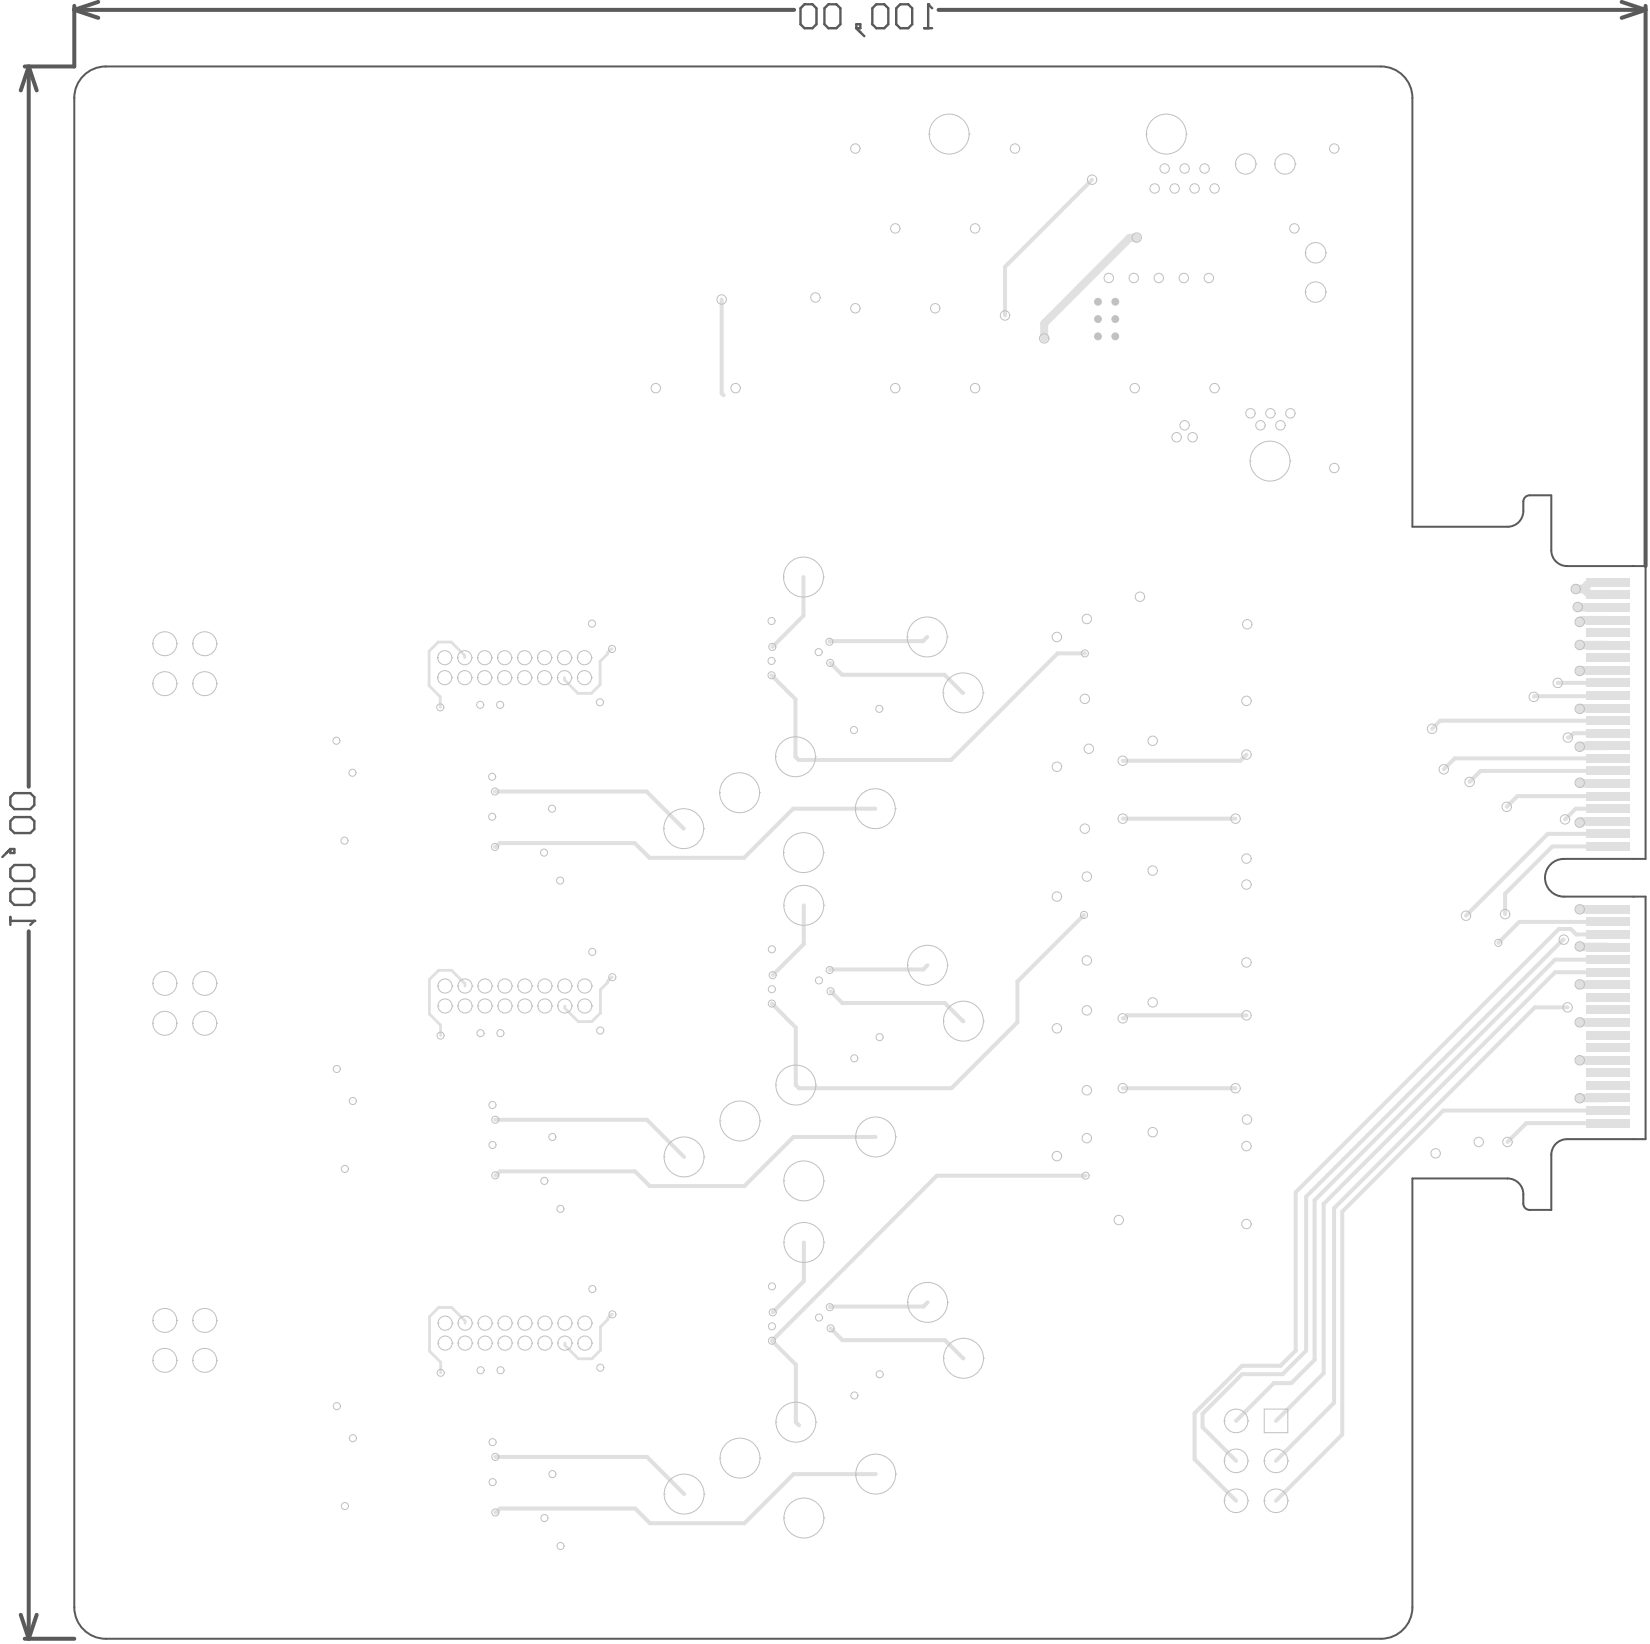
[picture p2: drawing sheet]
<svg xmlns="http://www.w3.org/2000/svg" width="349mm" height="348mm" viewBox="0 0 349 348" stroke-linecap="round" stroke-linejoin="round" font-family="sans-serif">
<g fill="none" stroke="#5a5a5a" stroke-width=".84">
<path d="M6.1 14.1l-1.7 5M6.1 14.1l1.7 5M6.1 14.1v152.4M15.7 2.1l5.1 1.7M15.7 1.2v12.9h-10.5M15.7 2.1h152.4M20.8 .4l-5.1 1.7M198.7 2.1h149.6M343.2 .4l5.1 1.7M348.3 1.2v118.6M348.3 2.1l-5.1 1.7M6.1 197v149.7"/>
<path d="M4.4 341.7l1.7 5M5.2 346.7h10.5M7.8 341.7l-1.7 5"/>
</g>
<path d="M2.2 194v1.7M2.2 194.8h5.1" fill="none" stroke="#5a5a5a" stroke-width=".51"/>
<circle cx="7.3" cy="194.8" r=".25" fill="#5a5a5a"/>
<path d="M195.6 6h1.7M196.5 .9v5.1M2.2 179.6h.8v.9h-.8zM2.2 179.6l-1.7 1.7M3 167.8h3.4l.9 .9v1.6l-.9 .9h-3.4l-.8-.9v-1.6zM3 172.9h3.4l.9 .8v1.7l-.9 .9h-3.4l-.8-.9v-1.7zM2.2 188.9l.8-.8h3.4l.9 .8v1.7l-.9 .9h-3.4l-.8-.9zM2.2 183.9l.8-.9h3.4l.9 .9v1.7l-.9 .8h-3.4l-.8-.8zM7.3 194.8l-.9 .9" fill="none" stroke="#5a5a5a" stroke-width=".51"/>
<circle cx="196.5" cy=".9" r=".25" fill="#5a5a5a"/>
<path d="M170.3 .9h1.7l.8 .9v3.3l-.8 .9h-1.7l-.9-.9v-3.3zM175.3 .9h1.7l.9 .9v3.3l-.9 .9h-1.7l-.8-.9v-3.3zM181.3 5.1h.8v.9h-.8zM181.3 6l1.6 1.7M185.5 .9h1.7l.8 .9v3.3l-.8 .9h-1.7l-.9-.9v-3.3zM190.6 .9h1.6l.9 .9v3.3l-.9 .9h-1.6l-.9-.9v-3.3zM196.5 .9l.8 .9" fill="none" stroke="#5a5a5a" stroke-width=".51"/>
<g fill="none" stroke="#e0e0e0" stroke-width="1.8">
<path d="M334 128.4l6.3 .1M334.4 136.5h.1M334.4 136.5h5.9M340.3 131.2h-5.5l-.4 .4M340.3 123.2h-3.8l-1.3 1.4h-1.7l1.9 .1 1.1 1.2h3.8M340.3 157.8h-5.7l-.2 .2M340.3 141.8l-5.9 .2M340.3 149.8h-5.7l-.2 .2M334.4 165.6l.2 .2h5.7M340.3 173.8h-5.6l-.3 .3M334.4 192.4h.1M334.4 192.4h5.9"/>
<path d="M340.3 192.4h.1M334.4 216.3h.1M334.4 208.3l5.9 .1M334.4 200.3l5.9 .1M334.4 216.3h5.9M334.4 224.3h.1M334.4 224.3h5.9M334.4 232.3v.1M340.3 232.3h-5.9M340.3 224.3h.1"/>
</g>
<g fill="none" stroke="#e0e0e0" stroke-width=".84">
<path d="M231.2 38l-18.5 18.5v10.2M152.7 63.4v19.8l.5 .4M170.1 122.1v8.2l-6.6 6.6M196.3 134.8l-.9 .9h-19.7l-.1 .1M229.6 138.2h-5.7l-22.6 22.6h-32.2l-.7-.7v-12.1l-5.1-5.1M175.7 140.3l2.5 2.5h21.7l4 3.8M263.8 159.7l-1.3 1.3h-24.9M329.7 144.5h10.6M340.3 144.5h.1M340.3 155.1h-7.2l-.9 .9h-.3M340.3 147.2l-.2 .1h-15.3l-.1 .1M340.3 152.5h-35.5l-1.7 1.7"/>
<path d="M104.8 167.5h32.1l7.8 7.8M185.3 171.1h-17.4l-10.4 10.4h-20l-3.1-3.1h-28.6l-.9 .8h-.1M237.6 173.2h23.9M340.3 179.1h-11.7l-10 10v4.3M340.3 171.1h-6.8l-2.2 2.3M340.3 160.5h-32.4l-2.3 2.3M340.3 163.1h-26.9l-2.3 2.3M340.3 168.4h-19.1l-2.3 2.3M340.3 176.4h-12.7l-17.3 17.3M170.1 191.6v8.1l-6.6 6.6M229.5 193.6l-14.1 14.1v8.6l-14 14h-32.3l-.7-.7v-12.2l-5-5.1M331 198.8h-.2l-54.3 54.4v32.6l-5 5h-8.6l-8.4 8.3v2.9l7.1 7.1"/>
<path d="M340.3 197.7h-6.7l-1.1-1.1h-2.5l-55.7 55.7v33.5l-3.3 3.2h-8.1l-10 10v9.7l8.7 8.8M340.3 195.1h-18.7l-4.5 4.4M175.8 209.7l2.5 2.5h21.7l3.9 3.9M196.3 204.2l-.9 .9h-19.7l-.1 .1M263.8 214.8h-25.2l-.6 .7h-.4M331.8 213.1h-6.9l-42.5 42.5v41.2l-12.3 12.3M340.3 205.7h-11.1l-49 49v35.9l-10.1 10M340.3 203h-11.2l-50.8 50.9v33.8l-4.9 4.9h-3.8l-8 8M104.8 236.9h32.1l7.9 7.9M237.6 230.3h23.9M340.3 235h-34.8l-21.4 21.4v47.1l-14 14M340.3 237.6h-17.2l-4 4"/>
<path d="M185.3 240.6h-17.3l-10.4 10.4h-20.1l-3.1-3.2h-28.6l-.8 .9h-.2M229.8 248.8h-31.5l-34.9 34.9 5.1 5v12.2l.6 .7M170.2 262.9v8.2l-6.6 6.6M196.3 275.6l-.8 .8h-19.7l-.2 .2M175.8 281.1l2.5 2.5h21.7l3.9 3.8M104.9 308.3h32.1l7.8 7.8M185.4 311.9h-17.4l-10.4 10.4h-20l-3.2-3.1h-28.5l-.9 .8h-.1"/>
</g>
<path d="M240.6 50.3h-1.5l-18.1 18.1v3.2" fill="none" stroke="#e0e0e0" stroke-width="1.7"/>
<path d="M98.4 139.2v-.5l-2.9-2.9h-2.7l-2 2v7.3l2.4 2.3v2.3M129.5 137.3l-.9 .8v.3l-1.6 1.5v5l-1.8 1.8h-2.9l-2.8-2.9v-.4M127 144.8h.1M98.4 208.6v-.4l-2.8-2.9h-2.8l-1.9 1.9v7.3l2.4 2.4v2.2M129.6 206.8l-.9 .8v.2l-1.6 1.6-.1 5-1.7 1.8h-2.9l-2.9-2.9v-.5M98.4 280v-.5l-2.8-2.9h-2.7l-2 2v7.3l2.4 2.3v2.3M129.6 278.1l-.9 .8v.3l-1.6 1.5v5l-1.8 1.8h-2.9l-2.8-2.9v-.4" fill="none" stroke="#e0e0e0" stroke-width=".59"/>
<g fill="none" stroke="#c0c0c0" stroke-width=".21">
<circle cx="249.1" cy="92.5" r="1"/>
<circle cx="250.7" cy="90" r="1"/>
<circle cx="252.4" cy="92.5" r="1"/>
<circle cx="241.3" cy="126.3" r="1"/>
</g>
<g fill="#c0c0c0">
<circle cx="232.4" cy="71.2" r=".83"/>
<circle cx="236.1" cy="71.2" r=".83"/>
<circle cx="232.4" cy="67.5" r=".83"/>
<circle cx="236.1" cy="67.5" r=".83"/>
<circle cx="232.4" cy="63.8" r=".83"/>
<circle cx="236.1" cy="63.8" r=".83"/>
</g>
<g fill="none" stroke="#c0c0c0" stroke-width=".21">
<path d="M196.7 28.4h.1M196.7 28.4a4.2 4.2 0 0 0 4.2 4.2 4.2 4.2 0 0 0 4.2-4.2M196.7 28.4a4.2 4.2 0 0 1 4.2-4.3 4.2 4.2 0 0 1 4.2 4.3M205.1 28.4h.1M242.7 28.4h.1M242.7 28.4a4.2 4.2 0 0 0 4.2 4.2 4.2 4.2 0 0 0 4.2-4.2M242.7 28.4a4.2 4.2 0 0 1 4.2-4.3 4.2 4.2 0 0 1 4.2 4.3M251.1 28.4h.1M261.5 34.7h.1M261.5 34.7a2.16 2.16 0 0 0 2.2 2.2 2.16 2.16 0 0 0 2.1-2.2M261.5 34.7a2.16 2.16 0 0 1 2.2-2.2 2.16 2.16 0 0 1 2.1 2.2M265.8 34.7h.1"/>
<path d="M269.8 34.7h.1M269.8 34.7a2.16 2.16 0 0 0 2.2 2.2 2.16 2.16 0 0 0 2.1-2.2M269.8 34.7a2.16 2.16 0 0 1 2.2-2.2 2.16 2.16 0 0 1 2.1 2.2M274.1 34.7h.1M276.3 53.5h.1M276.3 53.5a2.16 2.16 0 0 0 2.2 2.1 2.16 2.16 0 0 0 2.1-2.1M276.3 53.5a2.16 2.16 0 0 1 2.2-2.2 2.16 2.16 0 0 1 2.1 2.2M280.6 53.5h.1M276.3 61.8h.1M276.3 61.8a2.16 2.16 0 0 0 2.2 2.2 2.16 2.16 0 0 0 2.1-2.2M276.3 61.8a2.16 2.16 0 0 1 2.2-2.2 2.16 2.16 0 0 1 2.1 2.2M280.6 61.8h.1"/>
<path d="M264.6 97.6h.1M264.6 97.6a4.2 4.2 0 0 0 4.2 4.2 4.2 4.2 0 0 0 4.3-4.2M264.6 97.6a4.2 4.2 0 0 1 4.2-4.3 4.2 4.2 0 0 1 4.3 4.3M273.1 97.6h.1M32.3 136.2h.1M32.3 136.2a2.53 2.53 0 0 0 2.6 2.5 2.53 2.53 0 0 0 2.5-2.5M32.3 136.2a2.53 2.53 0 0 1 2.6-2.5 2.53 2.53 0 0 1 2.5 2.5M37.4 136.2h.1M40.8 136.2h.1M40.8 136.2a2.53 2.53 0 0 0 2.5 2.5 2.53 2.53 0 0 0 2.6-2.5M40.8 136.2a2.53 2.53 0 0 1 2.5-2.5 2.53 2.53 0 0 1 2.6 2.5M45.9 136.2h.1"/>
<path d="M92.6 139.2a1.5 1.5 0 0 0 1.5 1.5 1.5 1.5 0 0 0 1.5-1.5M92.6 139.2a1.5 1.5 0 0 1 1.5-1.5 1.5 1.5 0 0 1 1.5 1.5M92.6 139.2h.1M95.6 139.2h.1M96.9 139.2a1.5 1.5 0 0 0 1.5 1.5 1.5 1.5 0 0 0 1.5-1.5M96.9 139.2a1.5 1.5 0 0 1 1.5-1.5 1.5 1.5 0 0 1 1.5 1.5M96.9 139.2h.1M99.9 139.2h.1M101.1 139.2a1.5 1.5 0 0 0 1.5 1.5 1.5 1.5 0 0 0 1.5-1.5M101.1 139.2a1.5 1.5 0 0 1 1.5-1.5 1.5 1.5 0 0 1 1.5 1.5M101.1 139.2h.1M104.1 139.2h.1"/>
<path d="M105.3 139.2a1.5 1.5 0 0 0 1.5 1.5 1.5 1.5 0 0 0 1.5-1.5M105.3 139.2a1.5 1.5 0 0 1 1.5-1.5 1.5 1.5 0 0 1 1.5 1.5M105.3 139.2h.1M108.3 139.2h.1M109.5 139.2a1.5 1.5 0 0 0 1.5 1.5 1.5 1.5 0 0 0 1.5-1.5M109.5 139.2a1.5 1.5 0 0 1 1.5-1.5 1.5 1.5 0 0 1 1.5 1.5M109.5 139.2h.1M112.5 139.2h.1M113.8 139.2a1.5 1.5 0 0 0 1.5 1.5 1.5 1.5 0 0 0 1.5-1.5M113.8 139.2a1.5 1.5 0 0 1 1.5-1.5 1.5 1.5 0 0 1 1.5 1.5M113.8 139.2h.1M116.8 139.2h.1"/>
<path d="M118 139.2a1.5 1.5 0 0 0 1.5 1.5 1.5 1.5 0 0 0 1.5-1.5M118 139.2a1.5 1.5 0 0 1 1.5-1.5 1.5 1.5 0 0 1 1.5 1.5M118 139.2h.1M121 139.2h.1M122.2 139.2h.1M125.2 139.2h.1M165.8 122.1h.1M165.8 122.1a4.2 4.2 0 0 0 4.3 4.2 4.2 4.2 0 0 0 4.2-4.2M165.8 122.1a4.2 4.2 0 0 1 4.3-4.2 4.2 4.2 0 0 1 4.2 4.2M174.3 122.1h.1M192 134.8h.1M192 134.8a4.2 4.2 0 0 0 4.3 4.2 4.2 4.2 0 0 0 4.2-4.2"/>
<path d="M192 134.8a4.2 4.2 0 0 1 4.3-4.3 4.2 4.2 0 0 1 4.2 4.3M200.5 134.8h.1M32.3 144.7h.1M32.3 144.7a2.53 2.53 0 0 0 2.6 2.5 2.53 2.53 0 0 0 2.5-2.5M32.3 144.7a2.53 2.53 0 0 1 2.6-2.6 2.53 2.53 0 0 1 2.5 2.6M37.4 144.7h.1M40.8 144.7h.1M40.8 144.7a2.53 2.53 0 0 0 2.5 2.5 2.53 2.53 0 0 0 2.6-2.5M40.8 144.7a2.53 2.53 0 0 1 2.5-2.6 2.53 2.53 0 0 1 2.6 2.6M45.9 144.7h.1M92.6 143.4a1.5 1.5 0 0 0 1.5 1.5 1.5 1.5 0 0 0 1.5-1.5M92.6 143.4a1.5 1.5 0 0 1 1.5-1.5 1.5 1.5 0 0 1 1.5 1.5"/>
<path d="M92.6 143.4h.1M95.6 143.4h.1M96.9 143.4a1.5 1.5 0 0 0 1.5 1.5 1.5 1.5 0 0 0 1.5-1.5M96.9 143.4a1.5 1.5 0 0 1 1.5-1.5 1.5 1.5 0 0 1 1.5 1.5M96.9 143.4h.1M99.9 143.4h.1M101.1 143.4a1.5 1.5 0 0 0 1.5 1.5 1.5 1.5 0 0 0 1.5-1.5M101.1 143.4a1.5 1.5 0 0 1 1.5-1.5 1.5 1.5 0 0 1 1.5 1.5M101.1 143.4h.1M104.1 143.4h.1M105.3 143.4a1.5 1.5 0 0 0 1.5 1.5 1.5 1.5 0 0 0 1.5-1.5M105.3 143.4a1.5 1.5 0 0 1 1.5-1.5 1.5 1.5 0 0 1 1.5 1.5"/>
<path d="M105.3 143.4h.1M108.3 143.4h.1M109.5 143.4a1.5 1.5 0 0 0 1.5 1.5 1.5 1.5 0 0 0 1.5-1.5M109.5 143.4a1.5 1.5 0 0 1 1.5-1.5 1.5 1.5 0 0 1 1.5 1.5M109.5 143.4h.1M112.5 143.4h.1M113.8 143.4a1.5 1.5 0 0 0 1.5 1.5 1.5 1.5 0 0 0 1.5-1.5M113.8 143.4a1.5 1.5 0 0 1 1.5-1.5 1.5 1.5 0 0 1 1.5 1.5M113.8 143.4h.1M116.8 143.4h.1M118 143.4a1.5 1.5 0 0 0 1.5 1.5 1.5 1.5 0 0 0 1.5-1.5M118 143.4a1.5 1.5 0 0 1 1.5-1.5 1.5 1.5 0 0 1 1.5 1.5"/>
<path d="M118 143.4h.1M121 143.4h.1M122.2 143.4h.1M125.2 143.4h.1M199.6 146.6h.1M199.6 146.6a4.2 4.2 0 0 0 4.3 4.2 4.2 4.2 0 0 0 4.2-4.2M199.6 146.6a4.2 4.2 0 0 1 4.3-4.2 4.2 4.2 0 0 1 4.2 4.2M208.1 146.6h.1M140.5 175.3h.1M140.5 175.3a4.2 4.2 0 0 0 4.2 4.3 4.2 4.2 0 0 0 4.2-4.3M140.5 175.3a4.2 4.2 0 0 1 4.2-4.2 4.2 4.2 0 0 1 4.2 4.2M148.9 175.3h.1"/>
<path d="M152.3 167.7h.1M152.3 167.7a4.2 4.2 0 0 0 4.3 4.2 4.2 4.2 0 0 0 4.2-4.2M152.3 167.7a4.2 4.2 0 0 1 4.3-4.2 4.2 4.2 0 0 1 4.2 4.2M160.8 167.7h.1M164.2 160.1h.1M164.2 160.1a4.2 4.2 0 0 0 4.2 4.2 4.2 4.2 0 0 0 4.2-4.2M164.2 160.1a4.2 4.2 0 0 1 4.2-4.2 4.2 4.2 0 0 1 4.2 4.2M172.6 160.1h.1M181 171.1h.1M181 171.1a4.2 4.2 0 0 0 4.3 4.2 4.2 4.2 0 0 0 4.2-4.2M181 171.1a4.2 4.2 0 0 1 4.3-4.2 4.2 4.2 0 0 1 4.2 4.2M189.5 171.1h.1"/>
<path d="M165.8 180.4h.1M165.8 180.4a4.2 4.2 0 0 0 4.3 4.2 4.2 4.2 0 0 0 4.2-4.2M165.8 180.4a4.2 4.2 0 0 1 4.3-4.2 4.2 4.2 0 0 1 4.2 4.2M165.9 191.6h.1M165.9 191.6a4.2 4.2 0 0 0 4.2 4.2 4.2 4.2 0 0 0 4.3-4.2M165.9 191.6a4.2 4.2 0 0 1 4.2-4.3 4.2 4.2 0 0 1 4.3 4.3M174.3 180.4h.1M174.4 191.6h.1M32.3 216.5h.1M32.3 216.5a2.53 2.53 0 0 0 2.6 2.5 2.53 2.53 0 0 0 2.5-2.5M32.3 216.5a2.53 2.53 0 0 1 2.6-2.5 2.53 2.53 0 0 1 2.5 2.5M32.3 208.1h.1"/>
<path d="M32.3 208.1a2.53 2.53 0 0 0 2.6 2.5 2.53 2.53 0 0 0 2.5-2.5M32.3 208.1a2.53 2.53 0 0 1 2.6-2.6 2.53 2.53 0 0 1 2.5 2.6M37.4 216.5h.1M37.4 208.1h.1M40.8 216.5h.1M40.8 216.5a2.53 2.53 0 0 0 2.5 2.5 2.53 2.53 0 0 0 2.6-2.5M40.8 216.5a2.53 2.53 0 0 1 2.5-2.5 2.53 2.53 0 0 1 2.6 2.5M40.8 208.1h.1M40.8 208.1a2.53 2.53 0 0 0 2.5 2.5 2.53 2.53 0 0 0 2.6-2.5M40.8 208.1a2.53 2.53 0 0 1 2.5-2.6 2.53 2.53 0 0 1 2.6 2.6M45.9 216.5h.1M45.9 208.1h.1"/>
<path d="M92.7 212.8h.1M92.7 212.8a1.5 1.5 0 0 0 1.5 1.5 1.5 1.5 0 0 0 1.5-1.5M92.7 212.8a1.5 1.5 0 0 1 1.5-1.5 1.5 1.5 0 0 1 1.5 1.5M92.7 208.6h.1M92.7 208.6a1.5 1.5 0 0 0 1.5 1.5 1.5 1.5 0 0 0 1.5-1.5M92.7 208.6a1.5 1.5 0 0 1 1.5-1.5 1.5 1.5 0 0 1 1.5 1.5M95.7 212.8h.1M95.7 208.6h.1M96.9 212.8h.1M96.9 212.8a1.5 1.5 0 0 0 1.5 1.5 1.5 1.5 0 0 0 1.5-1.5M96.9 212.8a1.5 1.5 0 0 1 1.5-1.5 1.5 1.5 0 0 1 1.5 1.5M96.9 208.6h.1"/>
<path d="M96.9 208.6a1.5 1.5 0 0 0 1.5 1.5 1.5 1.5 0 0 0 1.5-1.5M96.9 208.6a1.5 1.5 0 0 1 1.5-1.5 1.5 1.5 0 0 1 1.5 1.5M99.9 212.8h.1M99.9 208.6h.1M101.2 212.8h.1M101.2 212.8a1.5 1.5 0 0 0 1.5 1.5 1.5 1.5 0 0 0 1.5-1.5M101.2 212.8a1.5 1.5 0 0 1 1.5-1.5 1.5 1.5 0 0 1 1.5 1.5M101.2 208.6h.1M101.2 208.6a1.5 1.5 0 0 0 1.5 1.5 1.5 1.5 0 0 0 1.5-1.5M101.2 208.6a1.5 1.5 0 0 1 1.5-1.5 1.5 1.5 0 0 1 1.5 1.5M104.2 212.8h.1M104.2 208.6h.1"/>
<path d="M105.4 212.8h.1M105.4 212.8a1.5 1.5 0 0 0 1.5 1.5 1.5 1.5 0 0 0 1.5-1.5M105.4 212.8a1.5 1.5 0 0 1 1.5-1.5 1.5 1.5 0 0 1 1.5 1.5M105.4 208.6h.1M105.4 208.6a1.5 1.5 0 0 0 1.5 1.5 1.5 1.5 0 0 0 1.5-1.5M105.4 208.6a1.5 1.5 0 0 1 1.5-1.5 1.5 1.5 0 0 1 1.5 1.5M108.4 212.8h.1M108.4 208.6h.1M109.6 212.8h.1M109.6 212.8a1.5 1.5 0 0 0 1.5 1.5 1.5 1.5 0 0 0 1.5-1.5M109.6 212.8a1.5 1.5 0 0 1 1.5-1.5 1.5 1.5 0 0 1 1.5 1.5M109.6 208.6h.1"/>
<path d="M109.6 208.6a1.5 1.5 0 0 0 1.5 1.5 1.5 1.5 0 0 0 1.5-1.5M109.6 208.6a1.5 1.5 0 0 1 1.5-1.5 1.5 1.5 0 0 1 1.5 1.5M112.6 212.8h.1M112.6 208.6h.1M113.8 212.8h.1M113.8 212.8a1.5 1.5 0 0 0 1.5 1.5 1.5 1.5 0 0 0 1.5-1.5M113.8 212.8a1.5 1.5 0 0 1 1.5-1.5 1.5 1.5 0 0 1 1.5 1.5M113.8 208.6h.1M113.8 208.6a1.5 1.5 0 0 0 1.5 1.5 1.5 1.5 0 0 0 1.5-1.5M113.8 208.6a1.5 1.5 0 0 1 1.5-1.5 1.5 1.5 0 0 1 1.5 1.5M116.8 212.8h.1M116.8 208.6h.1"/>
<path d="M118.1 212.8h.1M118.1 212.8a1.5 1.5 0 0 0 1.4 1.5 1.5 1.5 0 0 0 1.5-1.5M118.1 212.8a1.5 1.5 0 0 1 1.4-1.5 1.5 1.5 0 0 1 1.5 1.5M118.1 208.6h.1M118.1 208.6a1.5 1.5 0 0 0 1.4 1.5 1.5 1.5 0 0 0 1.5-1.5M118.1 208.6a1.5 1.5 0 0 1 1.4-1.5 1.5 1.5 0 0 1 1.5 1.5M121 212.8h.1M121 208.6h.1M122.3 212.8h.1M122.3 212.8a1.5 1.5 0 0 0 1.5 1.5 1.5 1.5 0 0 0 1.5-1.5M122.3 212.8a1.5 1.5 0 0 1 1.5-1.5 1.5 1.5 0 0 1 1.5 1.5M122.3 208.6h.1"/>
<path d="M122.3 208.6a1.5 1.5 0 0 0 1.5 1.5 1.5 1.5 0 0 0 1.5-1.5M122.3 208.6a1.5 1.5 0 0 1 1.5-1.5 1.5 1.5 0 0 1 1.5 1.5M125.3 212.8h.1M125.3 208.6h.1M192.1 204.2h.1M192.1 204.2a4.2 4.2 0 0 0 4.2 4.3 4.2 4.2 0 0 0 4.2-4.3M192.1 204.2a4.2 4.2 0 0 1 4.2-4.2 4.2 4.2 0 0 1 4.2 4.2M199.7 216.1h.1M199.7 216.1a4.2 4.2 0 0 0 4.2 4.2 4.2 4.2 0 0 0 4.2-4.2M199.7 216.1a4.2 4.2 0 0 1 4.2-4.3 4.2 4.2 0 0 1 4.2 4.3M200.5 204.2h.1M208.1 216.1h.1"/>
<path d="M152.4 237.2h.1M152.4 237.2a4.2 4.2 0 0 0 4.2 4.2 4.2 4.2 0 0 0 4.2-4.2M152.4 237.2a4.2 4.2 0 0 1 4.2-4.2 4.2 4.2 0 0 1 4.2 4.2M160.8 237.2h.1M164.2 229.6h.1M164.2 229.6a4.2 4.2 0 0 0 4.2 4.2 4.2 4.2 0 0 0 4.3-4.2M164.2 229.6a4.2 4.2 0 0 1 4.2-4.2 4.2 4.2 0 0 1 4.3 4.2M172.7 229.6h.1M140.6 244.8h.1M140.6 244.8a4.2 4.2 0 0 0 4.2 4.2 4.2 4.2 0 0 0 4.2-4.2M140.6 244.8a4.2 4.2 0 0 1 4.2-4.2 4.2 4.2 0 0 1 4.2 4.2M149 244.8h.1"/>
<path d="M165.9 249.9h.1M165.9 249.9a4.2 4.2 0 0 0 4.2 4.2 4.2 4.2 0 0 0 4.3-4.2M165.9 249.9a4.2 4.2 0 0 1 4.2-4.3 4.2 4.2 0 0 1 4.3 4.3M174.4 249.9h.1M181.1 240.6h.1M181.1 240.6a4.2 4.2 0 0 0 4.2 4.2 4.2 4.2 0 0 0 4.3-4.2M181.1 240.6a4.2 4.2 0 0 1 4.2-4.3 4.2 4.2 0 0 1 4.3 4.3M189.6 240.6h.1M32.3 279.4h.1M32.3 279.4a2.53 2.53 0 0 0 2.6 2.5 2.53 2.53 0 0 0 2.5-2.5M32.3 279.4a2.53 2.53 0 0 1 2.6-2.6 2.53 2.53 0 0 1 2.5 2.6M37.4 279.4h.1"/>
<path d="M40.8 279.4h.1M40.8 279.4a2.53 2.53 0 0 0 2.5 2.5 2.53 2.53 0 0 0 2.6-2.5M40.8 279.4a2.53 2.53 0 0 1 2.5-2.6 2.53 2.53 0 0 1 2.6 2.6M45.9 279.4h.1M92.7 280a1.5 1.5 0 0 0 1.5 1.4 1.5 1.5 0 0 0 1.5-1.4M92.7 280a1.5 1.5 0 0 1 1.5-1.5 1.5 1.5 0 0 1 1.5 1.5M92.7 280h.1M95.7 280h.1M97 280a1.5 1.5 0 0 0 1.4 1.4 1.5 1.5 0 0 0 1.5-1.4M97 280a1.5 1.5 0 0 1 1.4-1.5 1.5 1.5 0 0 1 1.5 1.5M97 280h.1M99.9 280h.1"/>
<path d="M101.2 280a1.5 1.5 0 0 0 1.5 1.4 1.5 1.5 0 0 0 1.5-1.4M101.2 280a1.5 1.5 0 0 1 1.5-1.5 1.5 1.5 0 0 1 1.5 1.5M101.2 280h.1M104.2 280h.1M105.4 280a1.5 1.5 0 0 0 1.5 1.4 1.5 1.5 0 0 0 1.5-1.4M105.4 280a1.5 1.5 0 0 1 1.5-1.5 1.5 1.5 0 0 1 1.5 1.5M105.4 280h.1M108.4 280h.1M109.6 280a1.5 1.5 0 0 0 1.5 1.4 1.5 1.5 0 0 0 1.5-1.4M109.6 280a1.5 1.5 0 0 1 1.5-1.5 1.5 1.5 0 0 1 1.5 1.5M109.6 280h.1M112.6 280h.1"/>
<path d="M113.8 280a1.5 1.5 0 0 0 1.5 1.4 1.5 1.5 0 0 0 1.5-1.4M113.8 280a1.5 1.5 0 0 1 1.5-1.5 1.5 1.5 0 0 1 1.5 1.5M113.8 280h.1M116.8 280h.1M118.1 280a1.5 1.5 0 0 0 1.5 1.4 1.5 1.5 0 0 0 1.5-1.4M118.1 280a1.5 1.5 0 0 1 1.5-1.5 1.5 1.5 0 0 1 1.5 1.5M118.1 280h.1M121.1 280h.1M122.3 280a1.5 1.5 0 0 0 1.5 1.4 1.5 1.5 0 0 0 1.5-1.4M122.3 280a1.5 1.5 0 0 1 1.5-1.5 1.5 1.5 0 0 1 1.5 1.5M122.3 280h.1M125.3 280h.1"/>
<path d="M165.9 262.9h.1M165.9 262.9a4.2 4.2 0 0 0 4.3 4.2 4.2 4.2 0 0 0 4.2-4.2M165.9 262.9a4.2 4.2 0 0 1 4.3-4.2 4.2 4.2 0 0 1 4.2 4.2M174.4 262.9h.1M192.1 275.6h.1M192.1 275.6a4.2 4.2 0 0 0 4.2 4.2 4.2 4.2 0 0 0 4.3-4.2M192.1 275.6a4.2 4.2 0 0 1 4.2-4.3 4.2 4.2 0 0 1 4.3 4.3M200.6 275.6h.1M32.3 287.8h.1M32.3 287.8a2.53 2.53 0 0 0 2.6 2.6 2.53 2.53 0 0 0 2.5-2.6M32.3 287.8a2.53 2.53 0 0 1 2.6-2.5 2.53 2.53 0 0 1 2.5 2.5M37.4 287.8h.1"/>
<path d="M40.8 287.8h.1M40.8 287.8a2.53 2.53 0 0 0 2.5 2.6 2.53 2.53 0 0 0 2.6-2.6M40.8 287.8a2.53 2.53 0 0 1 2.5-2.5 2.53 2.53 0 0 1 2.6 2.5M45.9 287.8h.1M92.7 284.2a1.5 1.5 0 0 0 1.5 1.5 1.5 1.5 0 0 0 1.5-1.5M92.7 284.2a1.5 1.5 0 0 1 1.5-1.5 1.5 1.5 0 0 1 1.5 1.5M92.7 284.2h.1M95.7 284.2h.1M97 284.2a1.5 1.5 0 0 0 1.4 1.5 1.5 1.5 0 0 0 1.5-1.5M97 284.2a1.5 1.5 0 0 1 1.4-1.5 1.5 1.5 0 0 1 1.5 1.5M97 284.2h.1M99.9 284.2h.1"/>
<path d="M101.2 284.2a1.5 1.5 0 0 0 1.5 1.5 1.5 1.5 0 0 0 1.5-1.5M101.2 284.2a1.5 1.5 0 0 1 1.5-1.5 1.5 1.5 0 0 1 1.5 1.5M101.2 284.2h.1M104.2 284.2h.1M105.4 284.2a1.5 1.5 0 0 0 1.5 1.5 1.5 1.5 0 0 0 1.5-1.5M105.4 284.2a1.5 1.5 0 0 1 1.5-1.5 1.5 1.5 0 0 1 1.5 1.5M105.4 284.2h.1M108.4 284.2h.1M109.6 284.2a1.5 1.5 0 0 0 1.5 1.5 1.5 1.5 0 0 0 1.5-1.5M109.6 284.2a1.5 1.5 0 0 1 1.5-1.5 1.5 1.5 0 0 1 1.5 1.5M109.6 284.2h.1M112.6 284.2h.1"/>
<path d="M113.8 284.2a1.5 1.5 0 0 0 1.5 1.5 1.5 1.5 0 0 0 1.5-1.5M113.8 284.2a1.5 1.5 0 0 1 1.5-1.5 1.5 1.5 0 0 1 1.5 1.5M113.8 284.2h.1M116.8 284.2h.1M118.1 284.2a1.5 1.5 0 0 0 1.5 1.5 1.5 1.5 0 0 0 1.5-1.5M118.1 284.2a1.5 1.5 0 0 1 1.5-1.5 1.5 1.5 0 0 1 1.5 1.5M118.1 284.2h.1M121.1 284.2h.1M122.3 284.2a1.5 1.5 0 0 0 1.5 1.5 1.5 1.5 0 0 0 1.5-1.5M122.3 284.2a1.5 1.5 0 0 1 1.5-1.5 1.5 1.5 0 0 1 1.5 1.5M122.3 284.2h.1M125.3 284.2h.1"/>
<path d="M199.7 287.4h.1M199.7 287.4a4.2 4.2 0 0 0 4.2 4.2 4.2 4.2 0 0 0 4.3-4.2M199.7 287.4a4.2 4.2 0 0 1 4.2-4.2 4.2 4.2 0 0 1 4.3 4.2M208.2 287.4h.1M267.6 298.1h5v5h-5zM140.6 316.1h.1M140.6 316.1a4.2 4.2 0 0 0 4.2 4.2 4.2 4.2 0 0 0 4.2-4.2M140.6 316.1a4.2 4.2 0 0 1 4.2-4.2 4.2 4.2 0 0 1 4.2 4.2M149 316.1h.1M152.4 308.5h.1M152.4 308.5a4.2 4.2 0 0 0 4.2 4.2 4.2 4.2 0 0 0 4.3-4.2M152.4 308.5a4.2 4.2 0 0 1 4.2-4.2 4.2 4.2 0 0 1 4.3 4.2"/>
<path d="M160.9 308.5h.1M164.2 300.9h.1M164.2 300.9a4.2 4.2 0 0 0 4.3 4.2 4.2 4.2 0 0 0 4.2-4.2M164.2 300.9a4.2 4.2 0 0 1 4.3-4.2 4.2 4.2 0 0 1 4.2 4.2M172.7 300.9h.1M181.1 311.9h.1M181.1 311.9a4.2 4.2 0 0 0 4.3 4.2 4.2 4.2 0 0 0 4.2-4.2M181.1 311.9a4.2 4.2 0 0 1 4.3-4.2 4.2 4.2 0 0 1 4.2 4.2M189.6 311.9h.1M259.1 309.1h.1M259.1 309.1a2.49 2.49 0 0 0 2.5 2.5 2.49 2.49 0 0 0 2.5-2.5M259.1 309.1a2.49 2.49 0 0 1 2.5-2.5 2.49 2.49 0 0 1 2.5 2.5"/>
<path d="M259.1 300.6h.1M259.1 300.6a2.49 2.49 0 0 0 2.5 2.5 2.49 2.49 0 0 0 2.5-2.5M259.1 300.6a2.49 2.49 0 0 1 2.5-2.5 2.49 2.49 0 0 1 2.5 2.5M259.1 317.5h.1M259.1 317.5a2.49 2.49 0 0 0 2.5 2.5 2.49 2.49 0 0 0 2.5-2.5M259.1 317.5a2.49 2.49 0 0 1 2.5-2.5 2.49 2.49 0 0 1 2.5 2.5M264.1 309.1h.1M264.1 300.6h.1M264.1 317.5h.1M267.6 309.1h.1M267.6 309.1a2.49 2.49 0 0 0 2.5 2.5 2.49 2.49 0 0 0 2.5-2.5M267.6 309.1a2.49 2.49 0 0 1 2.5-2.5 2.49 2.49 0 0 1 2.5 2.5"/>
<path d="M267.6 317.5h.1M267.6 317.5a2.49 2.49 0 0 0 2.5 2.5 2.49 2.49 0 0 0 2.5-2.5M267.6 317.5a2.49 2.49 0 0 1 2.5-2.5 2.49 2.49 0 0 1 2.5 2.5M272.6 309.1h.1M272.6 317.5h.1M165.9 321.2h.1M165.9 321.2a4.2 4.2 0 0 0 4.3 4.2 4.2 4.2 0 0 0 4.2-4.2M165.9 321.2a4.2 4.2 0 0 1 4.3-4.2 4.2 4.2 0 0 1 4.2 4.2M174.4 321.2h.1"/>
<circle cx="181" cy="31.4" r="1"/>
<circle cx="214.8" cy="31.4" r="1"/>
<circle cx="231.2" cy="38" r="1"/>
<circle cx="244.4" cy="39.9" r="1"/>
<circle cx="246.5" cy="35.7" r="1"/>
<circle cx="248.6" cy="39.9" r="1"/>
<circle cx="250.7" cy="35.7" r="1"/>
<circle cx="252.9" cy="39.9" r="1"/>
<circle cx="255" cy="35.7" r="1"/>
<circle cx="257.1" cy="39.9" r="1"/>
<circle cx="282.4" cy="31.4" r="1"/>
<circle cx="189.5" cy="48.3" r="1"/>
<circle cx="206.4" cy="48.3" r="1"/>
<circle cx="234.7" cy="58.8" r="1"/>
<circle cx="240" cy="58.8" r="1"/>
<circle cx="240.6" cy="50.3" r="1"/>
<circle cx="245.3" cy="58.8" r="1"/>
<circle cx="250.6" cy="58.8" r="1"/>
<circle cx="255.9" cy="58.8" r="1"/>
<circle cx="274" cy="48.3" r="1"/>
<circle cx="152.7" cy="63.4" r="1"/>
<circle cx="172.6" cy="62.9" r="1"/>
<circle cx="181" cy="65.2" r="1"/>
<circle cx="197.9" cy="65.2" r="1"/>
<circle cx="212.7" cy="66.7" r="1"/>
<circle cx="221" cy="71.6" r="1"/>
<circle cx="138.8" cy="82.1" r="1"/>
<circle cx="155.7" cy="82.1" r="1"/>
<circle cx="189.5" cy="82.1" r="1"/>
<circle cx="206.4" cy="82.1" r="1"/>
<circle cx="240.2" cy="82.1" r="1"/>
<circle cx="257.1" cy="82.1" r="1"/>
<circle cx="264.7" cy="87.5" r="1"/>
<circle cx="266.8" cy="90" r="1"/>
<circle cx="268.9" cy="87.5" r="1"/>
<circle cx="271" cy="90" r="1"/>
<circle cx="273.1" cy="87.5" r="1"/>
<circle cx="282.4" cy="99" r="1"/>
<circle cx="123.7" cy="139.2" r="1.5"/>
<circle cx="125.3" cy="131.9" r=".75"/>
<circle cx="129.5" cy="137.3" r=".75"/>
<circle cx="163.3" cy="139.8" r=".75"/>
<circle cx="163.3" cy="131.4" r=".75"/>
<circle cx="163.5" cy="136.9" r=".75"/>
<circle cx="173.3" cy="138" r=".75"/>
<circle cx="175.6" cy="135.8" r=".75"/>
<circle cx="223.7" cy="134.8" r="1"/>
<circle cx="229.6" cy="138.2" r=".75"/>
<circle cx="230" cy="131" r="1"/>
<circle cx="264" cy="132.1" r="1"/>
<circle cx="333.5" cy="124.6" r="1"/>
<circle cx="334" cy="128.4" r="1"/>
<circle cx="334.4" cy="131.6" r="1"/>
<circle cx="334.4" cy="136.5" r="1"/>
<circle cx="71.2" cy="156.7" r=".75"/>
<circle cx="93.2" cy="149.7" r=".75"/>
<circle cx="101.6" cy="149.1" r=".75"/>
<circle cx="105.9" cy="149.1" r=".75"/>
<circle cx="123.7" cy="143.4" r="1.5"/>
<circle cx="127" cy="148.6" r=".75"/>
<circle cx="163.3" cy="142.9" r=".75"/>
<circle cx="175.7" cy="140.3" r=".75"/>
<circle cx="180.8" cy="154.5" r=".75"/>
<circle cx="186.1" cy="150" r=".75"/>
<circle cx="229.6" cy="147.9" r="1"/>
<circle cx="230.5" cy="158.4" r="1"/>
<circle cx="244" cy="156.7" r="1"/>
<circle cx="263.8" cy="148.3" r="1"/>
<circle cx="263.8" cy="159.7" r="1"/>
<circle cx="303.1" cy="154.2" r="1"/>
<circle cx="324.7" cy="147.4" r="1"/>
<circle cx="329.7" cy="144.5" r="1"/>
<circle cx="331.9" cy="156" r="1"/>
<circle cx="334.4" cy="142" r="1"/>
<circle cx="334.4" cy="150" r="1"/>
<circle cx="334.4" cy="158" r="1"/>
<circle cx="72.9" cy="177.9" r=".75"/>
<circle cx="74.6" cy="163.5" r=".75"/>
<circle cx="104.2" cy="164.3" r=".75"/>
<circle cx="104.2" cy="172.8" r=".75"/>
<circle cx="104.8" cy="167.5" r=".75"/>
<circle cx="104.8" cy="179.2" r=".75"/>
<circle cx="116.8" cy="171.1" r=".75"/>
<circle cx="223.7" cy="162.2" r="1"/>
<circle cx="229.6" cy="175.3" r="1"/>
<circle cx="237.6" cy="173.2" r="1"/>
<circle cx="237.6" cy="161" r="1"/>
<circle cx="261.5" cy="173.2" r="1"/>
<circle cx="305.6" cy="162.8" r="1"/>
<circle cx="311.1" cy="165.4" r="1"/>
<circle cx="318.9" cy="170.7" r="1"/>
<circle cx="331.3" cy="173.4" r="1"/>
<circle cx="334.4" cy="165.6" r="1"/>
<circle cx="334.4" cy="174.1" r="1"/>
<circle cx="115.2" cy="180.4" r=".75"/>
<circle cx="118.6" cy="186.3" r=".75"/>
<circle cx="223.7" cy="189.7" r="1"/>
<circle cx="229.5" cy="193.6" r=".75"/>
<circle cx="230" cy="185.5" r="1"/>
<circle cx="244" cy="184.2" r="1"/>
<circle cx="263.8" cy="181.7" r="1"/>
<circle cx="263.8" cy="187.2" r="1"/>
<circle cx="310.3" cy="193.7" r="1"/>
<circle cx="317.1" cy="199.5" r=".75"/>
<circle cx="318.6" cy="193.4" r="1"/>
<circle cx="331" cy="198.8" r="1"/>
<circle cx="334.4" cy="192.4" r="1"/>
<circle cx="93.3" cy="219.1" r=".75"/>
<circle cx="101.7" cy="218.6" r=".75"/>
<circle cx="105.9" cy="218.6" r=".75"/>
<circle cx="125.4" cy="201.4" r=".75"/>
<circle cx="127" cy="218" r=".75"/>
<circle cx="129.6" cy="206.8" r=".75"/>
<circle cx="163.4" cy="209.3" r=".75"/>
<circle cx="163.4" cy="200.8" r=".75"/>
<circle cx="163.4" cy="212.3" r=".75"/>
<circle cx="163.5" cy="206.3" r=".75"/>
<circle cx="173.3" cy="207.4" r=".75"/>
<circle cx="175.6" cy="205.2" r=".75"/>
<circle cx="175.8" cy="209.7" r=".75"/>
<circle cx="186.2" cy="219.4" r=".75"/>
<circle cx="223.7" cy="217.6" r="1"/>
<circle cx="230" cy="203.2" r="1"/>
<circle cx="230" cy="213.8" r="1"/>
<circle cx="237.6" cy="215.5" r="1"/>
<circle cx="244" cy="212.1" r="1"/>
<circle cx="263.8" cy="203.6" r="1"/>
<circle cx="263.8" cy="214.8" r="1"/>
<circle cx="331.8" cy="213.1" r="1"/>
<circle cx="334.4" cy="200.3" r="1"/>
<circle cx="334.4" cy="208.3" r="1"/>
<circle cx="334.4" cy="216.3" r="1"/>
<circle cx="71.3" cy="226.2" r=".75"/>
<circle cx="74.7" cy="233" r=".75"/>
<circle cx="104.2" cy="233.8" r=".75"/>
<circle cx="104.8" cy="236.9" r=".75"/>
<circle cx="180.8" cy="223.9" r=".75"/>
<circle cx="230" cy="230.7" r="1"/>
<circle cx="237.6" cy="230.3" r="1"/>
<circle cx="244" cy="239.5" r="1"/>
<circle cx="261.5" cy="230.3" r="1"/>
<circle cx="263.9" cy="236.9" r="1"/>
<circle cx="334.4" cy="232.4" r="1"/>
<circle cx="334.4" cy="224.3" r="1"/>
<circle cx="73" cy="247.3" r=".75"/>
<circle cx="104.2" cy="242.3" r=".75"/>
<circle cx="104.8" cy="248.7" r=".75"/>
<circle cx="115.2" cy="249.9" r=".75"/>
<circle cx="116.9" cy="240.6" r=".75"/>
<circle cx="118.6" cy="255.8" r=".75"/>
<circle cx="223.7" cy="244.6" r="1"/>
<circle cx="229.8" cy="248.8" r=".75"/>
<circle cx="230" cy="240.8" r="1"/>
<circle cx="236.8" cy="258.1" r="1"/>
<circle cx="263.8" cy="242.5" r="1"/>
<circle cx="263.8" cy="259" r="1"/>
<circle cx="303.9" cy="244" r="1"/>
<circle cx="313" cy="241.6" r="1"/>
<circle cx="319.1" cy="241.6" r="1"/>
<circle cx="125.4" cy="272.7" r=".75"/>
<circle cx="129.6" cy="278.1" r=".75"/>
<circle cx="163.4" cy="272.2" r=".75"/>
<circle cx="163.6" cy="277.7" r=".75"/>
<circle cx="173.4" cy="278.8" r=".75"/>
<circle cx="175.6" cy="276.6" r=".75"/>
<circle cx="71.3" cy="297.5" r=".75"/>
<circle cx="93.3" cy="290.5" r=".75"/>
<circle cx="101.7" cy="289.9" r=".75"/>
<circle cx="105.9" cy="289.9" r=".75"/>
<circle cx="127.1" cy="289.4" r=".75"/>
<circle cx="163.4" cy="283.7" r=".75"/>
<circle cx="163.4" cy="280.6" r=".75"/>
<circle cx="175.8" cy="281.1" r=".75"/>
<circle cx="180.8" cy="295.3" r=".75"/>
<circle cx="186.2" cy="290.8" r=".75"/>
<circle cx="73" cy="318.7" r=".75"/>
<circle cx="74.7" cy="304.3" r=".75"/>
<circle cx="104.3" cy="305.1" r=".75"/>
<circle cx="104.3" cy="313.6" r=".75"/>
<circle cx="104.8" cy="308.3" r=".75"/>
<circle cx="116.9" cy="311.9" r=".75"/>
<circle cx="104.8" cy="320" r=".75"/>
<circle cx="115.2" cy="321.2" r=".75"/>
<circle cx="118.6" cy="327.1" r=".75"/>
</g>
<g fill="#e0e0e0">
<path d="M335.6 231.4h9.3v1.8h-9.3z" fill-rule="evenodd"/>
<path d="M335.6 234.1h9.3v1.8h-9.3z" fill-rule="evenodd"/>
<path d="M335.6 226.1h9.3v1.8h-9.3z" fill-rule="evenodd"/>
<path d="M335.6 228.7h9.3v1.9h-9.3z" fill-rule="evenodd"/>
<path d="M335.6 218.1h9.3v1.8h-9.3z" fill-rule="evenodd"/>
<path d="M335.6 220.8h9.3v1.8h-9.3z" fill-rule="evenodd"/>
<path d="M335.6 212.8h9.3v1.8h-9.3z" fill-rule="evenodd"/>
<path d="M335.6 204.8h9.3v1.8h-9.3z" fill-rule="evenodd"/>
<path d="M335.6 207.4h9.3v1.9h-9.3z" fill-rule="evenodd"/>
<path d="M335.6 199.5h9.3v1.8h-9.3z" fill-rule="evenodd"/>
<path d="M335.6 191.5h9.3v1.8h-9.3z" fill-rule="evenodd"/>
<path d="M335.6 194.1h9.3v1.9h-9.3z" fill-rule="evenodd"/>
<path d="M335.6 178.2h9.3v1.8h-9.3z" fill-rule="evenodd"/>
<path d="M335.6 170.2h9.3v1.8h-9.3z" fill-rule="evenodd"/>
<path d="M335.6 172.9h9.3v1.8h-9.3z" fill-rule="evenodd"/>
<path d="M335.6 164.9h9.3v1.8h-9.3z" fill-rule="evenodd"/>
<path d="M335.6 167.5h9.3v1.9h-9.3z" fill-rule="evenodd"/>
<path d="M335.6 156.9h9.3v1.8h-9.3z" fill-rule="evenodd"/>
<path d="M335.6 159.5h9.3v1.9h-9.3z" fill-rule="evenodd"/>
<path d="M335.6 151.6h9.3v1.8h-9.3z" fill-rule="evenodd"/>
<path d="M335.6 154.2h9.3v1.9h-9.3z" fill-rule="evenodd"/>
<path d="M335.6 143.6h9.3v1.8h-9.3z" fill-rule="evenodd"/>
<path d="M335.6 146.2h9.3v1.9h-9.3z" fill-rule="evenodd"/>
<path d="M335.6 138.3h9.3v1.8h-9.3z" fill-rule="evenodd"/>
<path d="M335.6 140.9h9.3v1.8h-9.3z" fill-rule="evenodd"/>
<path d="M335.6 130.3h9.3v1.8h-9.3z" fill-rule="evenodd"/>
<path d="M335.6 132.9h9.3v1.9h-9.3z" fill-rule="evenodd"/>
<path d="M335.6 124.9h9.3v1.9h-9.3z" fill-rule="evenodd"/>
<path d="M335.6 236.7h9.3v1.9h-9.3z" fill-rule="evenodd"/>
<path d="M335.6 210.1h9.3v1.8h-9.3z" fill-rule="evenodd"/>
<path d="M335.6 215.4h9.3v1.9h-9.3z" fill-rule="evenodd"/>
<path d="M335.6 223.4h9.3v1.8h-9.3z" fill-rule="evenodd"/>
<path d="M335.6 196.8h9.3v1.8h-9.3z" fill-rule="evenodd"/>
<path d="M335.6 202.1h9.3v1.9h-9.3z" fill-rule="evenodd"/>
<path d="M335.6 162.2h9.3v1.8h-9.3z" fill-rule="evenodd"/>
<path d="M335.6 175.5h9.3v1.8h-9.3z" fill-rule="evenodd"/>
<path d="M335.6 127.6h9.3v1.8h-9.3z" fill-rule="evenodd"/>
<path d="M335.6 135.6h9.3v1.8h-9.3z" fill-rule="evenodd"/>
<path d="M335.6 148.9h9.3v1.8h-9.3z" fill-rule="evenodd"/>
<path d="M335.6 122.3h9.3v1.8h-9.3z" fill-rule="evenodd"/>
</g>
<path d="M18 15.7a6.6 6.6 0 0 1 4.4-1.6h269.9a6.7 6.7 0 0 1 6.7 6.6v90.8h20.1a3.3 3.3 0 0 0 3.3-3.4v-2a1.33 1.33 0 0 1 1.4-1.3h4.6v11.6a3.3 3.3 0 0 0 3.3 3.4h16.6v61.9h-17.3a4 4 0 0 0-4 4 4 4 0 0 0 4 4h17.3v51.3h-16.6a3.3 3.3 0 0 0-3.3 3.4v11.6h-4.6a1.33 1.33 0 0 1-1.4-1.3 4.9 4.9 0 0 0-.9-4.4 3.3 3.3 0 0 0-2.4-1h-20.1v90.8a6.7 6.7 0 0 1-6.7 6.6h-269.9a6.7 6.7 0 0 1-6.7-6.6v-319.4a6.6 6.6 0 0 1 2.3-5z" fill="none" stroke="#5a5a5a" stroke-width=".42"/>
</svg>
